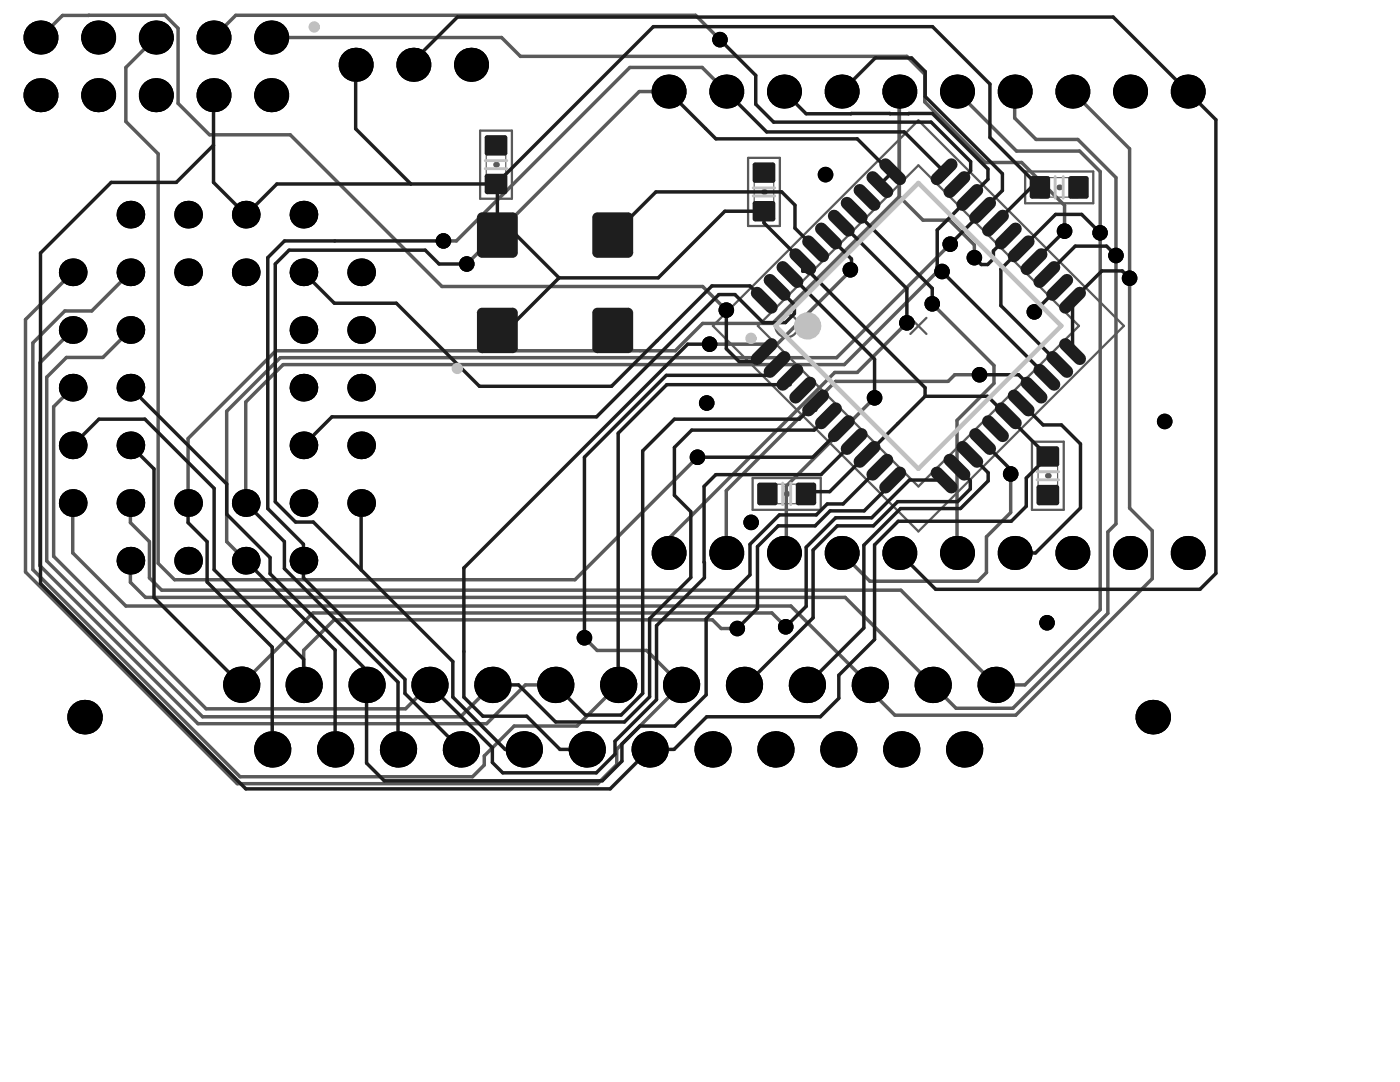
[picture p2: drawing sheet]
<svg xmlns="http://www.w3.org/2000/svg" width="279mm" height="216mm" viewBox="0 0 279 216" stroke-linecap="round" stroke-linejoin="round" font-family="sans-serif">
<path d="M95.8 26.1h6.4v13.6h-6.4zM149.3 31.5h6.3v13.6h-6.3zM204.6 34.2h13.6v6.4h-13.6zM142.3 65l41-41 41 41-41 41zM181.7 63.4l3.2 3.2M184.9 63.4l-3.2 3.2M150.2 95.4h13.6v6.3h-13.6zM205.9 88.1h6.4v13.6h-6.4z" fill="none" stroke="#5a5a5a" stroke-width=".45"/>
<g fill="#5a5a5a">
<circle cx="152.5" cy="38.3" r=".58"/>
<circle cx="157" cy="98.6" r=".58"/>
<circle cx="209.1" cy="94.9" r=".58"/>
<circle cx="211.4" cy="37.4" r=".58"/>
<circle cx="99" cy="32.9" r=".58"/>
</g>
<g fill="none" stroke="#5a5a5a" stroke-width=".23">
<path d="M132 16.8v2.9M132 16.8l.9 1M132 16.8h2.9M132 19.7h2.9M132.9 17.8v1M132.9 17.8h1.1M132.9 18.8l-.9 .9M132.9 18.8h1.1M134 17.8v1M134 18.8l.9 .9M134.9 16.8v2.9M134.9 16.8l-.9 1"/>
<path d="M143.5 16.8h2.9M143.5 19.7h2.9M143.5 16.8v2.9M143.5 16.8l.9 1M144.4 17.8h1.1M144.4 18.8h1.1M144.4 17.8v1M144.4 18.8l-.9 .9M145.5 17.8v1M145.5 18.8l.9 .9M146.4 16.8l-.9 1M146.4 16.8v2.9"/>
<path d="M155 16.8h2.9M155 19.7h2.9M155 16.8v2.9M155 16.8l.9 1M155.9 17.8h1.1M155.9 18.8h1.1M155.9 17.8v1M155.9 18.8l-.9 .9M157 17.8v1M157 18.8l.9 .9M157.9 16.8v2.9M157.9 16.8l-.9 1"/>
<path d="M166.5 16.8h2.9M166.5 19.7h2.9M166.5 16.8v2.9M166.5 16.8l1 1M167.5 17.8h1M167.5 18.8h1M167.5 17.8v1M167.5 18.8l-1 .9M168.5 17.8v1M168.5 18.8l.9 .9M169.4 16.8v2.9M169.4 16.8l-.9 1"/>
<path d="M178 16.8h2.9M178 19.7h2.9M178 16.8v2.9M178 16.8l1 1M179 17.8h1M179 18.8h1M179 17.8v1M179 18.8l-1 .9M180 17.8v1M180 18.8l.9 .9M180.9 16.8v2.9M180.9 16.8l-.9 1"/>
<path d="M189.6 16.8h2.8M189.6 19.7h2.8M189.6 16.8v2.9M189.6 16.8l.9 1M190.5 17.8h1M190.5 18.8h1M190.5 17.8v1M190.5 18.8l-.9 .9M191.5 17.8v1M191.5 18.8l.9 .9M192.4 16.8l-.9 1M192.4 16.8v2.9"/>
<path d="M201.1 16.8h2.8M201.1 19.7h2.8M201.1 16.8v2.9M201.1 16.8l.9 1M202 17.8h1M202 18.8h1M202 17.8v1M202 18.8l-.9 .9M203 17.8v1M203 18.8l.9 .9M203.9 16.8v2.9M203.9 16.8l-.9 1"/>
<path d="M212.6 16.8h2.9M212.6 19.7h2.9M212.6 16.8v2.9M212.6 16.8l.9 1M213.5 17.8h1M213.5 18.8h1M213.5 17.8v1M213.5 18.8l-.9 .9M214.5 17.8v1M214.5 18.8l1 .9M215.5 16.8v2.9M215.5 16.8l-1 1"/>
<path d="M224.1 16.8h2.9M224.1 19.7h2.9M224.1 16.8v2.9M224.1 16.8l.9 1M225 17.8h1M225 18.8h1M225 17.8v1M225 18.8l-.9 .9M226 17.8v1M226 18.8l1 .9M227 16.8v2.9M227 16.8l-1 1"/>
<path d="M235.6 16.8h2.9M235.6 19.7h2.9M235.6 16.8v2.9M235.6 16.8l.9 1M236.5 17.8h1.1M236.5 18.8h1.1M236.5 17.8v1M236.5 18.8l-.9 .9M237.6 17.8v1M237.6 18.8l.9 .9M238.5 16.8l-.9 1M238.5 16.8v2.9"/>
<path d="M97 29h4v1.4h-4zM97 35.4h4v1.3h-4zM97 30.4v5M100.9 30.4v5M150.4 34.4h4.1v1.4h-4.1zM150.5 35.8v5M154.4 35.8v5M207.5 35.4h1.4v4h-1.4zM208.9 35.4h5M208.9 39.3h5M213.9 35.4h1.3v4h-1.3zM150.4 40.8h4.1v1.3h-4.1z"/>
<path d="M153.1 96.5h1.4v4.1h-1.4zM154.5 96.6h5M159.5 96.5h1.4v4.1h-1.4zM207.1 91.1h4.1v1.3h-4.1zM207.1 97.4h4.1v1.4h-4.1zM207.2 92.4v5M211.1 92.4v5M132 111.8h2.9M132 108.9l.9 .9M132 108.9v2.9M132 108.9h2.9M132.9 110.9l-.9 .9"/>
<path d="M132.9 109.8v1.1M132.9 110.9h1.1M132.9 109.8h1.1M134 110.9l.9 .9M134 109.8v1.1M134.9 108.9v2.9M134.9 108.9l-.9 .9M143.5 111.8h2.9M143.5 108.9h2.9M143.5 108.9l.9 .9M143.5 108.9v2.9M144.4 110.9h1.1"/>
<path d="M144.4 109.8h1.1M144.4 109.8v1.1M144.4 110.9l-.9 .9M145.5 110.9l.9 .9M145.5 109.8v1.1M146.4 108.9l-.9 .9M146.4 108.9v2.9M154.5 100.5h5M155 111.8h2.9M155 108.9h2.9M155 108.9v2.9M155 108.9l.9 .9"/>
<path d="M155.9 110.9h1.1M155.9 109.8h1.1M155.9 110.9l-.9 .9M155.9 109.8v1.1M157 109.8v1.1M157 110.9l.9 .9M157.9 108.9l-.9 .9M157.9 108.9v2.9M166.5 111.8h2.9M166.5 108.9h2.9M166.5 108.9l1 .9M166.5 108.9v2.9"/>
<path d="M167.5 110.9h1M167.5 109.8h1M167.5 109.8v1.1M167.5 110.9l-1 .9M168.5 110.9l.9 .9M168.5 109.8v1.1M169.4 108.9l-.9 .9M169.4 108.9v2.9M178 111.8h2.9M178 108.9h2.9M178 108.9l1 .9M178 108.9v2.9"/>
<path d="M179 110.9h1M179 109.8h1M179 110.9l-1 .9M179 109.8v1.1M180 110.9l.9 .9M180 109.8v1.1M180.9 108.9l-.9 .9M180.9 108.9v2.9M189.6 111.8h2.8M189.6 108.9h2.8M189.6 108.9l.9 .9M189.6 108.9v2.9"/>
<path d="M190.5 110.9h1M190.5 109.8h1M190.5 109.8v1.1M190.5 110.9l-.9 .9M191.5 110.9l.9 .9M191.5 109.8v1.1M192.4 108.9l-.9 .9M192.4 108.9v2.9M201.1 111.8h2.8M201.1 108.9h2.8M201.1 108.9v2.9M201.1 108.9l.9 .9"/>
<path d="M202 110.9h1M202 109.8h1M202 110.9l-.9 .9M202 109.8v1.1M203 109.8v1.1M203 110.9l.9 .9M203.9 108.9l-.9 .9M203.9 108.9v2.9M212.6 111.8h2.9M212.6 108.9h2.9M212.6 108.9l.9 .9M212.6 108.9v2.9"/>
<path d="M213.5 110.9h1M213.5 109.8h1M213.5 110.9l-.9 .9M213.5 109.8v1.1M214.5 110.9l1 .9M214.5 109.8v1.1M215.5 108.9l-1 .9M215.5 108.9v2.9M224.1 111.8h2.9M224.1 108.9h2.9M224.1 108.9l.9 .9M224.1 108.9v2.9"/>
<path d="M225 110.9h1M225 109.8h1M225 110.9l-.9 .9M225 109.8v1.1M226 110.9l1 .9M226 109.8v1.1M227 108.9l-1 .9M227 108.9v2.9M235.6 111.8h2.9M235.6 108.9h2.9M235.6 108.9l.9 .9M235.6 108.9v2.9"/>
<path d="M236.5 110.9h1.1M236.5 109.8h1.1M236.5 109.8v1.1M236.5 110.9l-.9 .9M237.6 110.9l.9 .9M237.6 109.8v1.1M238.5 108.9l-.9 .9M238.5 108.9v2.9"/>
</g>
<g fill="none" stroke="#5a5a5a" stroke-width=".45">
<path d="M151.2 65l32.1-32 32 32-32 32.1z"/>
<circle cx="157" cy="65" r="2.27"/>
</g>
<g fill="none" stroke="#5a5a5a" stroke-width=".69">
<path d="M8.1 7.5l4.4-4.4h20.4l2.6 2.5v15l6.3 6.3h16.1l30.3 30.3h52l4.8 4.7M31.1 7.5l-6 6v10.8l6.5 6.4v81.7l3.2 3.3h79.9l24.5-24.5M42.6 7.5l4.4-4.4h91.8l4.9 4.8M54.1 7.5h46l3.8 3.7h77.1l3.6 3.6v5.5l12 12.1h7.3l8.6 8.6v5.1M133.4 18.3h-5.8l-34.4 34.4M144.9 18.3l-4.8-4.8h-14.4l-34.6 34.6h-2.6M179.5 18.3v20.9M191 18.3l11.9 11.8h12.6l4.1 4.1v87.4l-15.1 15.1h-5.8l-18.9-18.9h-147.5l-2.5-2.5v-7.2l-3.8-3.8v-3.9M202.5 18.3v5.3l4.3 4.2h8.3l7.6 7.6v69.1l-1.6 1.6v16.3l-19 18.9h-11.3l-22.1-22.1h-139.7l-3-3v-4.3M214 18.3l11.4 11.4v71.7l4.6 4.5v9.6l-27.3 27.2h-24.1l-5-5v-1l-15.8-15.8h-132.7l-10.6-10.6v-9.9M179.5 39.2l4.7 4.7h5.3l5 5v2.5M179.5 39.2l-25.3 25.3h-14l-5.4 5.5h-79.7l-17.6 17.5v12.9"/>
<path d="M14.5 54.3l-9.4 9.5v50.3l42.2 42.3h72l3.8-3.8v-3.1l12.8-12.8-6.9-6.9h-9.8l-2.6-2.5M26 54.3l-7.7 7.7h-5.4l-6.3 6.4v45.3l41.3 41.3h46.4l2.3-2.4v-1.8l6-5.9h12.6l8.2-8.2M169.7 53.8v.3l-14.6 14.6h-13.5M188 54.2h-.9l-18.6 18.6h-112l-7.5 7.4v20.2M189.6 48.7l-22.6 22.7h-111.1l-10.7 10.7v26l3.8 3.8M14.5 77.4l-3.8 3.8v29.8l30.4 30.4h39.8l4.8-4.7M14.5 65.8l-6.6 6.6v40.4l31.6 31.6h57.6l7.8-7.7h5.9M26 65.8l-5.5 5.5h-7.2l-4 4v36.6l31.1 31.1h51.5l6.4-6.3M174.5 79.4l-17.6 17.6v12.9l-.4 .4M181 64.4l-9.9 9.9h-4.5l-33.2 33.2v2.8M186.1 60.6l12.3 12.3v3.6l-7.4 7.4v26.4M195.5 74.8h-5l-1.3 1.3h-22.4l-21.9 21.8v12.4"/>
<path d="M201.7 94.6v7.7l-4.8 4.8v7.2l-1.8 1.7h-21.5l-5.6-5.7M148 125l-.4 .4h-3.7l-1.7-1.7h-75.5l-6.1 6.1v6.9M156.8 125.1l-2.8-2.8h-91.5l-14.4 14.3"/>
</g>
<g fill="#000">
<circle cx="8.1" cy="19" r="3.4"/>
<circle cx="8.1" cy="7.5" r="3.4"/>
<circle cx="19.6" cy="7.5" r="3.4"/>
<circle cx="19.6" cy="19" r="3.4"/>
<circle cx="31.1" cy="7.5" r="3.4"/>
<circle cx="31.1" cy="19" r="3.4"/>
<circle cx="42.6" cy="7.5" r="3.4"/>
<circle cx="42.6" cy="19" r="3.4"/>
<circle cx="54.1" cy="19" r="3.4"/>
<circle cx="54.1" cy="7.5" r="3.4"/>
<circle cx="71" cy="12.9" r="3.4"/>
<circle cx="82.5" cy="12.9" r="3.4"/>
<circle cx="94" cy="12.9" r="3.4"/>
<circle cx="133.4" cy="18.3" r="3.4"/>
<circle cx="143.7" cy="7.9" r="1.55"/>
<circle cx="144.9" cy="18.3" r="3.4"/>
<circle cx="156.5" cy="18.3" r="3.4"/>
<circle cx="168" cy="18.3" r="3.4"/>
<circle cx="179.5" cy="18.3" r="3.4"/>
<circle cx="191" cy="18.3" r="3.4"/>
<circle cx="202.5" cy="18.3" r="3.4"/>
<circle cx="214" cy="18.3" r="3.4"/>
<circle cx="225.5" cy="18.3" r="3.4"/>
<circle cx="237" cy="18.3" r="3.4"/>
<circle cx="164.8" cy="34.8" r="1.55"/>
<circle cx="14.5" cy="54.3" r="2.76"/>
<circle cx="26" cy="42.8" r="2.76"/>
<circle cx="26" cy="54.3" r="2.76"/>
<circle cx="37.5" cy="42.8" r="2.76"/>
<circle cx="37.5" cy="54.3" r="2.76"/>
<circle cx="49" cy="54.3" r="2.76"/>
<circle cx="49" cy="42.8" r="2.76"/>
<circle cx="60.6" cy="54.3" r="2.76"/>
<circle cx="60.6" cy="42.8" r="2.76"/>
<circle cx="72.1" cy="54.3" r="2.76"/>
<circle cx="88.5" cy="48.1" r="1.55"/>
<circle cx="93.2" cy="52.7" r="1.55"/>
<circle cx="169.7" cy="53.8" r="1.55"/>
<circle cx="188" cy="54.2" r="1.55"/>
<circle cx="189.6" cy="48.7" r="1.55"/>
<circle cx="194.5" cy="51.4" r="1.55"/>
<circle cx="212.5" cy="46.1" r="1.55"/>
<circle cx="219.5" cy="46.5" r="1.55"/>
<circle cx="222.7" cy="51" r="1.55"/>
<circle cx="225.4" cy="55.5" r="1.55"/>
<circle cx="14.5" cy="65.8" r="2.76"/>
<circle cx="14.5" cy="77.4" r="2.76"/>
<circle cx="26" cy="65.8" r="2.76"/>
<circle cx="26" cy="77.4" r="2.76"/>
<circle cx="60.6" cy="65.8" r="2.76"/>
<circle cx="60.6" cy="77.4" r="2.76"/>
<circle cx="72.1" cy="65.8" r="2.76"/>
<circle cx="72.1" cy="77.4" r="2.76"/>
<circle cx="141.6" cy="68.7" r="1.55"/>
<circle cx="145" cy="61.9" r="1.55"/>
<circle cx="174.5" cy="79.4" r="1.55"/>
<circle cx="181" cy="64.4" r="1.55"/>
<circle cx="186" cy="60.6" r="1.55"/>
<circle cx="195.5" cy="74.8" r="1.55"/>
<circle cx="206.4" cy="62.2" r="1.55"/>
<circle cx="14.5" cy="88.9" r="2.76"/>
<circle cx="26" cy="88.9" r="2.76"/>
<circle cx="60.6" cy="88.9" r="2.76"/>
<circle cx="72.1" cy="88.9" r="2.76"/>
<circle cx="139.2" cy="91.2" r="1.55"/>
<circle cx="141" cy="80.4" r="1.55"/>
<circle cx="201.7" cy="94.6" r="1.55"/>
<circle cx="232.4" cy="84.1" r="1.55"/>
<circle cx="14.5" cy="100.4" r="2.76"/>
<circle cx="26" cy="111.9" r="2.76"/>
<circle cx="26" cy="100.4" r="2.76"/>
<circle cx="37.5" cy="111.9" r="2.76"/>
<circle cx="37.5" cy="100.4" r="2.76"/>
<circle cx="49" cy="100.4" r="2.76"/>
<circle cx="49" cy="111.9" r="2.76"/>
<circle cx="60.6" cy="100.4" r="2.76"/>
<circle cx="60.6" cy="111.9" r="2.76"/>
<circle cx="72.1" cy="100.4" r="2.76"/>
<circle cx="133.4" cy="110.3" r="3.4"/>
<circle cx="144.9" cy="110.3" r="3.4"/>
<circle cx="149.9" cy="104.2" r="1.55"/>
<circle cx="156.5" cy="110.3" r="3.4"/>
<circle cx="168" cy="110.3" r="3.4"/>
<circle cx="179.5" cy="110.3" r="3.4"/>
<circle cx="191" cy="110.3" r="3.4"/>
<circle cx="202.5" cy="110.3" r="3.4"/>
<circle cx="214" cy="110.3" r="3.4"/>
<circle cx="225.5" cy="110.3" r="3.4"/>
<circle cx="237" cy="110.3" r="3.4"/>
<circle cx="48.1" cy="136.6" r="3.6"/>
<circle cx="60.6" cy="136.7" r="3.6"/>
<circle cx="73.2" cy="136.7" r="3.6"/>
<circle cx="85.7" cy="136.7" r="3.6"/>
<circle cx="98.3" cy="136.7" r="3.6"/>
<circle cx="110.8" cy="136.7" r="3.6"/>
<circle cx="116.6" cy="127.3" r="1.55"/>
<circle cx="123.4" cy="136.7" r="3.6"/>
<circle cx="135.9" cy="136.7" r="3.6"/>
<circle cx="147.1" cy="125.4" r="1.55"/>
<circle cx="148.5" cy="136.7" r="3.6"/>
<circle cx="156.8" cy="125.1" r="1.55"/>
<circle cx="161" cy="136.7" r="3.6"/>
<circle cx="173.6" cy="136.7" r="3.6"/>
<circle cx="186.1" cy="136.7" r="3.6"/>
<circle cx="198.7" cy="136.7" r="3.6"/>
<circle cx="209" cy="124.3" r="1.55"/>
<circle cx="16.9" cy="143.1" r="3.5"/>
<circle cx="54.3" cy="149.5" r="3.6"/>
<circle cx="66.9" cy="149.5" r="3.6"/>
<circle cx="79.4" cy="149.5" r="3.6"/>
<circle cx="92" cy="149.5" r="3.6"/>
<circle cx="104.5" cy="149.5" r="3.6"/>
<circle cx="117.1" cy="149.5" r="3.6"/>
<circle cx="129.6" cy="149.5" r="3.6"/>
<circle cx="142.2" cy="149.5" r="3.6"/>
<circle cx="154.8" cy="149.5" r="3.6"/>
<circle cx="167.3" cy="149.5" r="3.6"/>
<circle cx="179.9" cy="149.5" r="3.6"/>
<circle cx="192.4" cy="149.5" r="3.6"/>
<circle cx="230.1" cy="143.1" r="3.5"/>
</g>
<g fill="none" stroke="#1e1e1e" stroke-width=".69">
<path d="M42.6 19v17.4l6.4 6.4 6.3-6.1h43.7M71 12.9v12.8l11 11M82.5 12.9v-.7l8.8-8.8h130.9l20.5 20.5v90.5l-3.2 3.2h-52.8l-7.2-7.3M133.4 18.3l9.5 9.4h28.2l6.6 6.6h.5l-2.6 2.5M143.7 7.9l7.1 7.1v5.8l3.6 3.6h31.4l7.9 7.9v1.8l-2.7 2.7M144.9 18.3l8.1 8h27.5l7.9 8M156.5 18.3l4.4 4.4 25.2-.1 11.1 11.1v2.1l-10.2 10.1v7.3l1 1M168 18.3l6.7-6.7h7.2l2.7 2.7v5l15.5 15.4v3.3l-5.5 5.5M42.6 29l-7.4 7.4h-13l-14.1 14.1v65.9l41 41h72.7l7.8-7.9h4.9l6.5-6.5h22.7l3.7-3.7v-4.6l7.1-7.1v-18.9l4.8-4.7h22.5l3-3v-5.6l4.3-4.3-12-12h-12.5M99 36.7l.3 .3v9.9h3.7l8.6 8.5M99 36.7l31.4-31.4h55.7l11.5 11.5v10.6l9.9 10h-1.7l-7.1 7.1M60.6 54.3l6.1 6.2h12.4l16.6 16.6h26.3l20.1-20h7.6l2.8 2.8"/>
<path d="M88.5 48.1h-31.7l-3.4 3.3v50.1l7.2 7.1v6.7l20.2 20.3v2.8l11.2 11.1M93.2 52.7h-5.6l-2.7-2.8h-27.2l-2.8 2.8v47.4l4.1 4.1h3.5l27.9 27.8v7.1l10.4 10.4h3.7M111.6 55.4h19.8l13.3-13.3h7.8v2.4l7.7 7.7v1.9h1.2l23.2 23.3v1.7M111.6 55.4l-10.5 10.5h-1.8M122.3 46.9l8.6-8.6h25.1l2.7 2.6v4.6l4.1 4.2M155.1 57.3l3.4 3.5v1.8l-1.8 1.8h-4.4l-5.6-5.6h-3.2l-24.4 24.4h-52.9l-5.6 5.7M157.6 54.8l16.9 16.9v7.7M165.3 47.1l4.6 4.6v2.1h-.2M167.9 44.5l13.1 13.1v6.8M170.5 42l15.6 15.5v3.1M188 54.2h.1M188 54.2l20.9 20.9v.2"/>
<path d="M196.1 42v.2l-6.5 6.5M201.2 47.1l-2.9 3v1.5l-1.2 1.2h-1.3l-1.3-1.4M211.5 57.3h-.2l-4.9 4.9M212.5 46.1l-6.1 6.1h.3M219.5 46.5l-3.6-3.7h-5.2l-11 10.9v7.3l11.8 11.7M222.7 51l-1.9-1.9h-6.2l-5.7 5.7M225.4 55.5l-1.4-1.4h-4.1l-5.8 5.8v10.3M26 77.4l19.2 19.2v6l8.7 8.7v3.2l19.3 19.2v18.6l3.5 3.5h43.5l3.9-3.9v-3.4l3.6-3.6h7l6.2-6.2v-15.2l8.8-8.8v-6.1l5.8-5.9h7.4l2.2-2.1h3.2l7.3-7.4M141.6 68.7h-4.4l-44.6 44.6v25.8l3.8 3.8h8.7l6.7 6.6h5.3M145 61.9v7.7l2.5 2.5h3l2-1.9M155.1 72.7l-2.2 2.2h-19.9l-16.4 16.3v36.1M156.6 71.2v.1"/>
<path d="M157.6 75.3v1.5h-24.5l-9.7 9.6v50.3M184.6 79.1l-19 19h-4.3l-.4 .5M195.5 74.8h7.8l3.1 3M14.5 88.9l5.2-5.3h9.2l13.8 13.8v16.3l17.9 17.8v5.2M26 88.9l4.7 4.7v25.6l17.4 17.4M161.4 81.8h1.4v-1.4l-3.3 3.2h-24.9l-6.3 6.4v48.4l-4.3 4.3h-7.2l-6-6M165.3 83l-2.8 2.8h-24.5l-3.4 3.5v9.5l3.3 3.3v13.1l-8.3 8.3v15.5l-5 5.1h-13.7l-7.4-7.4h-5.2M167.9 85.5l-5.7 5.7h-23M170.5 88.1l-6.6 6.6h-21l-2.4 2.4 .1 18.2-9.6 9.5v14.8l-8.3 8.3v2.6l-3.7 3.7h-18.7l-2-2.1v-2.9l-12.6-12.5M178.2 95.8v.4l-5.7 5.7h-6.8l-3 3h-7.4l-4.1 4.2v12.3l-4.1 4M188.4 95.8h-6.9l-7.5 7.5h-7.2l-5.9 5.9v11.8l-4.1 4.1M191 93.2l2.6 2.7v1.7l-2.5 2.5h-12l-4.8 4.8h-7.2l-4.8 4.9v13.5l-13.4 13.4"/>
<path d="M193.5 90.7l3.7 3.6v1.7l-5.5 5.5h-12l-7.3 7.3v16.5l-11.4 11.4M196.1 88.1l5.6 5.6v.9M203.8 80.4l4.4 4.4h3.6l3.8 3.8v12.8l-8.9 8.9h-4.2M37.5 100.4v3.9l3.8 3.8v8l13 13v20.4M49 100.4l7.8 7.7v5.4l22.6 22.6v13.4M49 111.9l17.9 17.8v19.8M72.1 100.4v13.3M85.7 136.7h.1M148.5 136.7h1.7"/>
</g>
<g fill="#1e1e1e">
<path d="M205.5 35.6l.5-.5h3.1l.5 .5v3.5l-.5 .6h-3.1l-.5-.6z" fill-rule="evenodd"/>
<path d="M213.2 35.6l.5-.5h3.1l.5 .5v3.5l-.5 .6h-3.1l-.5-.6z" fill-rule="evenodd"/>
<path d="M158.8 96.8l.5-.5h3.1l.5 .5v3.5l-.5 .5h-3.1l-.5-.5z" fill-rule="evenodd"/>
</g>
<g fill="#1e1e1e">
<path d="M205.5 35.6h.5zM205.6 35.4l.4-.3v.5h-.5z"/>
<path d="M206 39.1v.6zM205.5 39.1h.5v.6l-.4-.3z"/>
<path d="M209.1 39.1h.5zM209.1 39.1h.5l-.1 .3-.4 .3z"/>
<path d="M209.1 35.1v.5zM209.1 35.1l.4 .3 .1 .2h-.5z"/>
<path d="M213.2 35.6h.5zM213.3 35.4l.4-.3v.5h-.5z"/>
<path d="M213.7 39.1v.6zM213.2 39.1h.5v.6l-.4-.3z"/>
<path d="M216.8 39.1h.5zM216.8 39.1h.5l-.1 .3-.4 .3z"/>
<path d="M216.8 35.1v.5zM216.8 35.1l.4 .3 .1 .2h-.5z"/>
<path d="M162.4 100.3h.5zM162.4 100.3h.5l-.1 .3-.4 .2z"/>
<path d="M162.4 96.3v.5zM162.4 96.3l.2 .1 .3 .4h-.5z"/>
<path d="M158.8 96.8h.5zM158.9 96.5l.4-.2v.5h-.5z"/>
<path d="M159.3 100.3v.5zM158.8 100.3h.5v.5l-.4-.2z"/>
</g>
<path d="M176.7 32.8l2.9 2.9M158.8 50.8l2.9 2.9M197.5 40.5l-2.8 2.9M207.8 50.8l-2.9 2.9M161.7 76.4l-2.9 2.9M204.9 76.4l2.9 2.9M179.6 94.3l-2.9 2.9M194.7 86.7l2.8 2.8" fill="none" stroke="#1e1e1e" stroke-width="2.5"/>
<g fill="#1e1e1e">
<path d="M96.7 35.2l.5-.5h3.5l.6 .5v3l-.6 .6h-3.5l-.5-.6z" fill-rule="evenodd"/>
<path d="M96.7 27.5l.5-.5h3.5l.6 .5v3l-.6 .5h-3.5l-.5-.5z" fill-rule="evenodd"/>
</g>
<g fill="#1e1e1e">
<path d="M97.2 38.2v.6zM96.7 38.2h.5v.6l-.4-.3z"/>
<path d="M100.7 38.2h.6zM100.7 38.2h.6l-.1 .3-.5 .3z"/>
<path d="M100.7 34.7v.5zM100.7 34.7h.3l.3 .5h-.6z"/>
<path d="M96.7 35.2h.5zM96.8 34.9l.4-.2v.5h-.5z"/>
<path d="M97.2 30.5v.5zM96.7 30.5h.5v.5l-.4-.2z"/>
<path d="M100.7 30.5h.6zM100.7 30.5h.6l-.1 .3-.5 .2z"/>
<path d="M100.7 27v.5zM100.7 27h.3l.3 .5h-.6z"/>
<path d="M96.7 27.5h.5zM96.8 27.2l.4-.2v.5h-.5z"/>
</g>
<path d="M163.9 45.6l2.9 2.9M166.8 81.5l-2.9 2.9M177 91.8l-2.8 2.9M189.5 91.8l2.9 2.9" fill="none" stroke="#1e1e1e" stroke-width="2.5"/>
<path d="M206.9 89.6l.5-.6h3.5l.5 .6v3l-.5 .5h-3.5l-.5-.5z" fill-rule="evenodd" fill="#1e1e1e"/>
<g fill="#1e1e1e">
<path d="M210.9 89v.6zM210.9 89l.2 .1 .3 .5h-.5z"/>
<path d="M206.9 89.6h.5zM206.9 89.3l.5-.3v.6h-.5z"/>
<path d="M207.4 92.6v.5zM206.9 92.6h.5v.5l-.5-.2z"/>
<path d="M210.9 92.6h.5zM210.9 92.6h.5l-.1 .3-.4 .2z"/>
</g>
<path d="M202.7 45.6l-2.9 2.9M199.8 81.5l2.9 2.9" fill="none" stroke="#1e1e1e" stroke-width="2.5"/>
<g fill="#1e1e1e">
<path d="M95.2 62.4l1-1h6.1l1 1v7l-1 1.1h-6.1l-1-1.1z" fill-rule="evenodd"/>
<path d="M151.1 96.8l.5-.5h3.1l.5 .5v3.5l-.5 .5h-3.1l-.5-.5z" fill-rule="evenodd"/>
</g>
<g fill="#1e1e1e">
<path d="M102.3 61.4v1zM102.3 61.4a1.02 1.02 0 0 1 1 1h-1z"/>
<path d="M95.2 62.4h1zM95.5 61.7l.7-.3v1h-1z"/>
<path d="M96.2 69.4v1.1zM95.2 69.4h1v1.1a1.02 1.02 0 0 1-1-1.1z"/>
<path d="M102.3 69.4h1zM102.3 69.4h1a1.02 1.02 0 0 1-1 1.1z"/>
<path d="M154.7 100.3h.5zM154.7 100.3h.5l-.1 .3-.4 .2z"/>
<path d="M154.7 96.3v.5zM154.7 96.3l.2 .1 .3 .4h-.5z"/>
<path d="M151.1 96.8h.5zM151.2 96.5l.4-.2v.5h-.5z"/>
<path d="M151.6 100.3v.5zM151.1 100.3h.5v.5h-.2z"/>
</g>
<path d="M151.1 58.5l2.9 2.8M153.6 55.9l2.9 2.9M154 68.7l-2.9 2.9M156.5 71.3l-2.9 2.9" fill="none" stroke="#1e1e1e" stroke-width="2.5"/>
<g fill="#1e1e1e">
<path d="M150.2 32.9l.5-.5h3.5l.5 .5v3.1l-.5 .5h-3.5l-.5-.5z" fill-rule="evenodd"/>
<path d="M150.2 40.6l.5-.5h3.5l.5 .5v3.1l-.5 .5h-3.5l-.5-.5z" fill-rule="evenodd"/>
</g>
<g fill="#1e1e1e">
<path d="M150.7 36v.5zM150.2 36h.5v.5l-.4-.3z"/>
<path d="M154.2 36h.5zM154.2 36h.5v.2l-.5 .3z"/>
<path d="M154.2 32.4v.5zM154.2 32.4l.3 .1 .2 .4h-.5z"/>
<path d="M150.2 32.9h.5zM150.3 32.7l.4-.3v.5h-.5z"/>
<path d="M150.7 43.7v.5zM150.2 43.7h.5v.5l-.2-.1z"/>
<path d="M154.2 43.7h.5zM154.2 43.7h.5v.2l-.5 .3z"/>
<path d="M154.2 40.1v.5zM154.2 40.1l.5 .3v.2h-.5z"/>
<path d="M150.2 40.6h.5zM150.3 40.4l.4-.3v.5h-.5z"/>
</g>
<path d="M171.6 38l2.9 2.8M174.2 35.4l2.8 2.9M189.9 32.8l-2.9 2.9M192.4 35.4l-2.9 2.9M169 40.5l2.9 2.9M171.9 86.7l-2.9 2.8M174.5 89.2l-2.9 2.9M187 94.3l2.9 2.9" fill="none" stroke="#1e1e1e" stroke-width="2.5"/>
<path d="M206.9 97.3l.5-.6h3.5l.5 .6v3l-.5 .5h-3.5l-.5-.5z" fill-rule="evenodd" fill="#1e1e1e"/>
<g fill="#1e1e1e">
<path d="M210.9 96.7v.6zM210.9 96.7l.4 .3 .1 .3h-.5z"/>
<path d="M206.9 97.3h.5zM206.9 97l.5-.3v.6h-.5z"/>
<path d="M207.4 100.3v.5zM206.9 100.3h.5v.5h-.3z"/>
<path d="M210.9 100.3h.5zM210.9 100.3h.5l-.1 .3-.4 .2z"/>
</g>
<path d="M210.4 53.3l-2.9 2.9M212.9 55.9l-2.9 2.9M215.5 58.5l-2.9 2.8M207.5 73.8l2.9 2.9M210 71.3l2.9 2.9M212.6 68.7l2.9 2.9" fill="none" stroke="#1e1e1e" stroke-width="2.5"/>
<path d="M95.2 43.4l1-1h6.1l1 1v7l-1 1h-6.1l-1-1z" fill-rule="evenodd" fill="#1e1e1e"/>
<g fill="#1e1e1e">
<path d="M102.3 42.4v1zM102.3 42.4a1.02 1.02 0 0 1 1 1h-1z"/>
<path d="M95.2 43.4h1zM95.5 42.7l.7-.3v1h-1z"/>
<path d="M96.2 50.4v1zM95.2 50.4h1v1a1.02 1.02 0 0 1-1-1z"/>
<path d="M102.3 50.4h1zM102.3 50.4h1a1.02 1.02 0 0 1-1 1z"/>
</g>
<path d="M166.5 43.1l2.8 2.9M205.2 48.2l-2.8 2.9M202.4 79l2.8 2.9M169.3 84.1l-2.8 2.9M192.1 89.2l2.9 2.9" fill="none" stroke="#1e1e1e" stroke-width="2.5"/>
<path d="M118.2 62.4l1-1h6.1l1.1 1v7l-1.1 1.1h-6.1l-1-1.1z" fill-rule="evenodd" fill="#1e1e1e"/>
<g fill="#1e1e1e">
<path d="M125.3 61.4v1zM125.3 61.4a1.02 1.02 0 0 1 1.1 1h-1.1z"/>
<path d="M118.2 62.4h1zM118.5 61.7l.7-.3v1h-1z"/>
<path d="M119.2 69.4v1.1zM118.2 69.4h1v1.1a1.02 1.02 0 0 1-1-1.1z"/>
<path d="M125.3 69.4h1.1zM125.3 69.4h1.1a1.02 1.02 0 0 1-1.1 1.1z"/>
</g>
<path d="M195 38l-2.9 2.8M156.2 53.3l2.9 2.9M159.1 73.8l-2.9 2.9" fill="none" stroke="#1e1e1e" stroke-width="2.5"/>
<path d="M118.2 43.4l1-1h6.1l1.1 1v7l-1.1 1h-6.1l-1-1z" fill-rule="evenodd" fill="#1e1e1e"/>
<g fill="#1e1e1e">
<path d="M125.3 42.4v1zM125.3 42.4a1.02 1.02 0 0 1 1.1 1h-1.1z"/>
<path d="M118.2 43.4h1zM118.5 42.7l.7-.3v1h-1z"/>
<path d="M119.2 50.4v1zM118.2 50.4h1v1a1.02 1.02 0 0 1-1-1z"/>
<path d="M125.3 50.4h1.1zM125.3 50.4h1.1a1.02 1.02 0 0 1-1.1 1z"/>
</g>
<path d="M161.3 48.2l2.9 2.9M200.1 43.1l-2.9 2.9M164.2 79l-2.9 2.9M197.2 84.1l2.9 2.9" fill="none" stroke="#1e1e1e" stroke-width="2.5"/>
<path d="M96.8 33.7h4.3M96.8 32.1h4.3M150.3 39.1h4.3M150.3 37.5h4.3M210.6 35.2v4.3M212.2 35.2v4.3M156.2 96.4v4.3M157.8 96.4v4.3M207 94.1h4.3M207 95.7h4.3" fill="none" stroke="#c0c0c0" stroke-width=".58"/>
<path d="M154.8 65l28.5-28.5 28.5 28.5-28.5 28.5z" fill="none" stroke="#c0c0c0" stroke-width=".91"/>
<g fill="none" stroke="#c0c0c0" stroke-width="1.1">
<circle cx="62.7" cy="5.4" r=".57"/>
<circle cx="91.3" cy="73.5" r=".57"/>
<circle cx="149.9" cy="67.5" r=".57"/>
</g>
<circle cx="161.2" cy="65" r="1.36" fill="none" stroke="#c0c0c0" stroke-width="2.7"/>
</svg>
